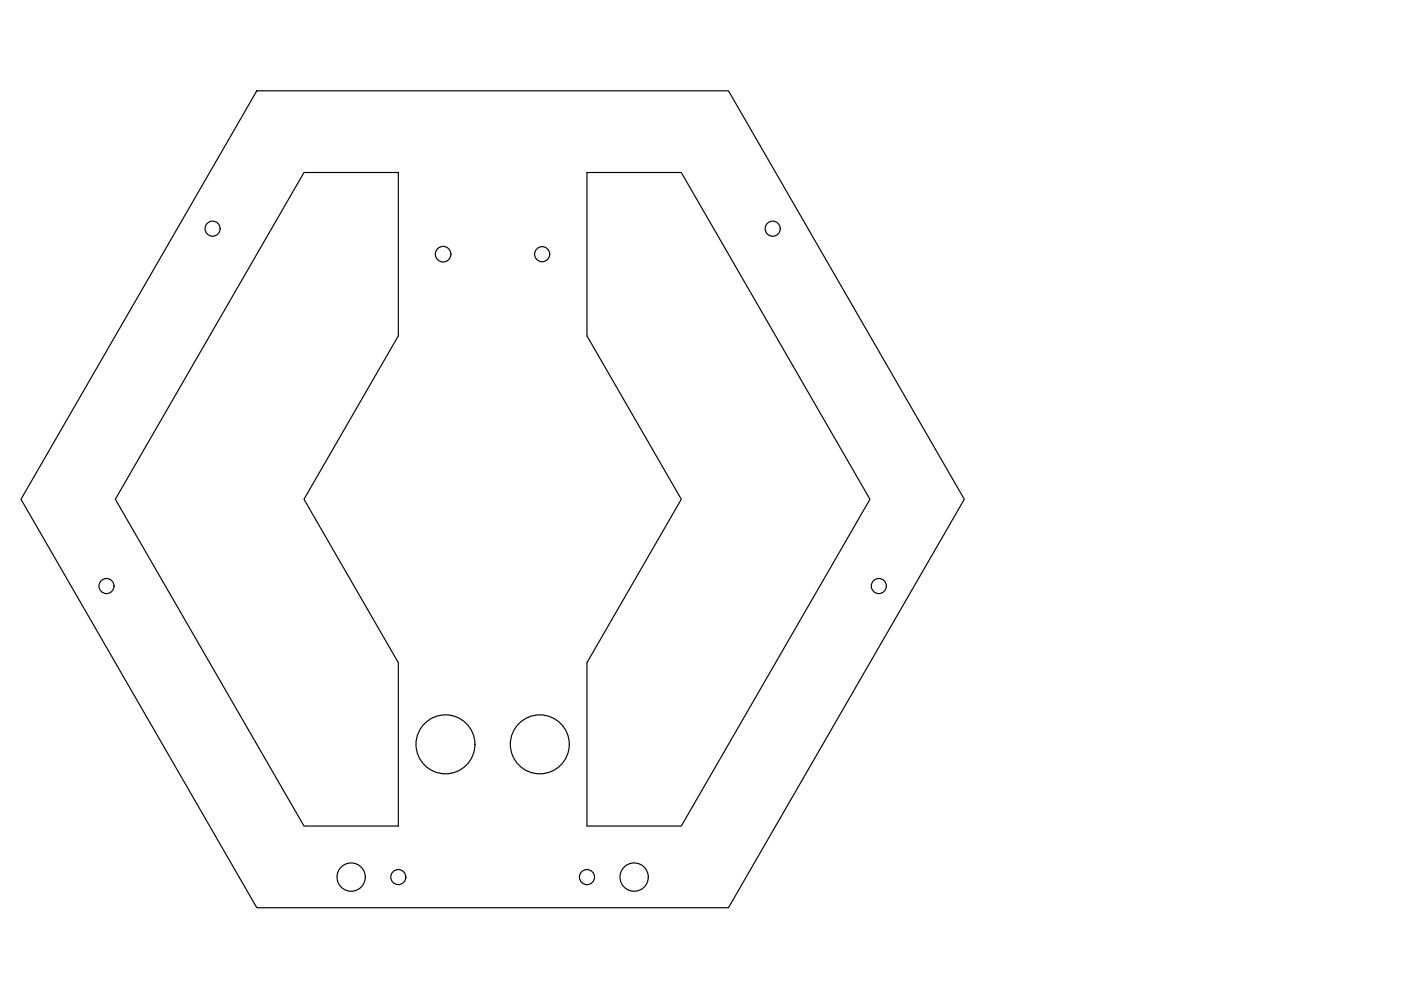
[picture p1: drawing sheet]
<svg xmlns="http://www.w3.org/2000/svg" width="297mm" height="210mm" viewBox="0 0 297 210" stroke-linecap="round" stroke-linejoin="round" font-family="sans-serif">
<!-- layer: 0 -->
<g fill="none" stroke="#000" stroke-width=".25">
<path d="M54.4 19.3h100l50 86.6-50 86.6h-100l-49.9-86.6zM64.4 36.6h20v34.6l-20 34.7 20 34.6v34.6h-20l-39.9-69.2zM124.4 36.6h20l40 69.3-40 69.2h-20v-34.6l20-34.6-20-34.7z"/>
<circle cx="45.1" cy="48.5" r="1.6"/>
<circle cx="93.9" cy="53.9" r="1.65"/>
<circle cx="114.9" cy="53.9" r="1.6"/>
<circle cx="163.8" cy="48.5" r="1.6"/>
<circle cx="22.6" cy="124.3" r="1.6"/>
<circle cx="186.3" cy="124.3" r="1.6"/>
<circle cx="94.4" cy="157.8" r="6.3"/>
<circle cx="114.4" cy="157.8" r="6.3"/>
<circle cx="74.4" cy="186" r="3"/>
<circle cx="84.4" cy="186" r="1.6"/>
<circle cx="124.4" cy="186" r="1.6"/>
<circle cx="134.4" cy="186" r="3"/>
</g>
</svg>
